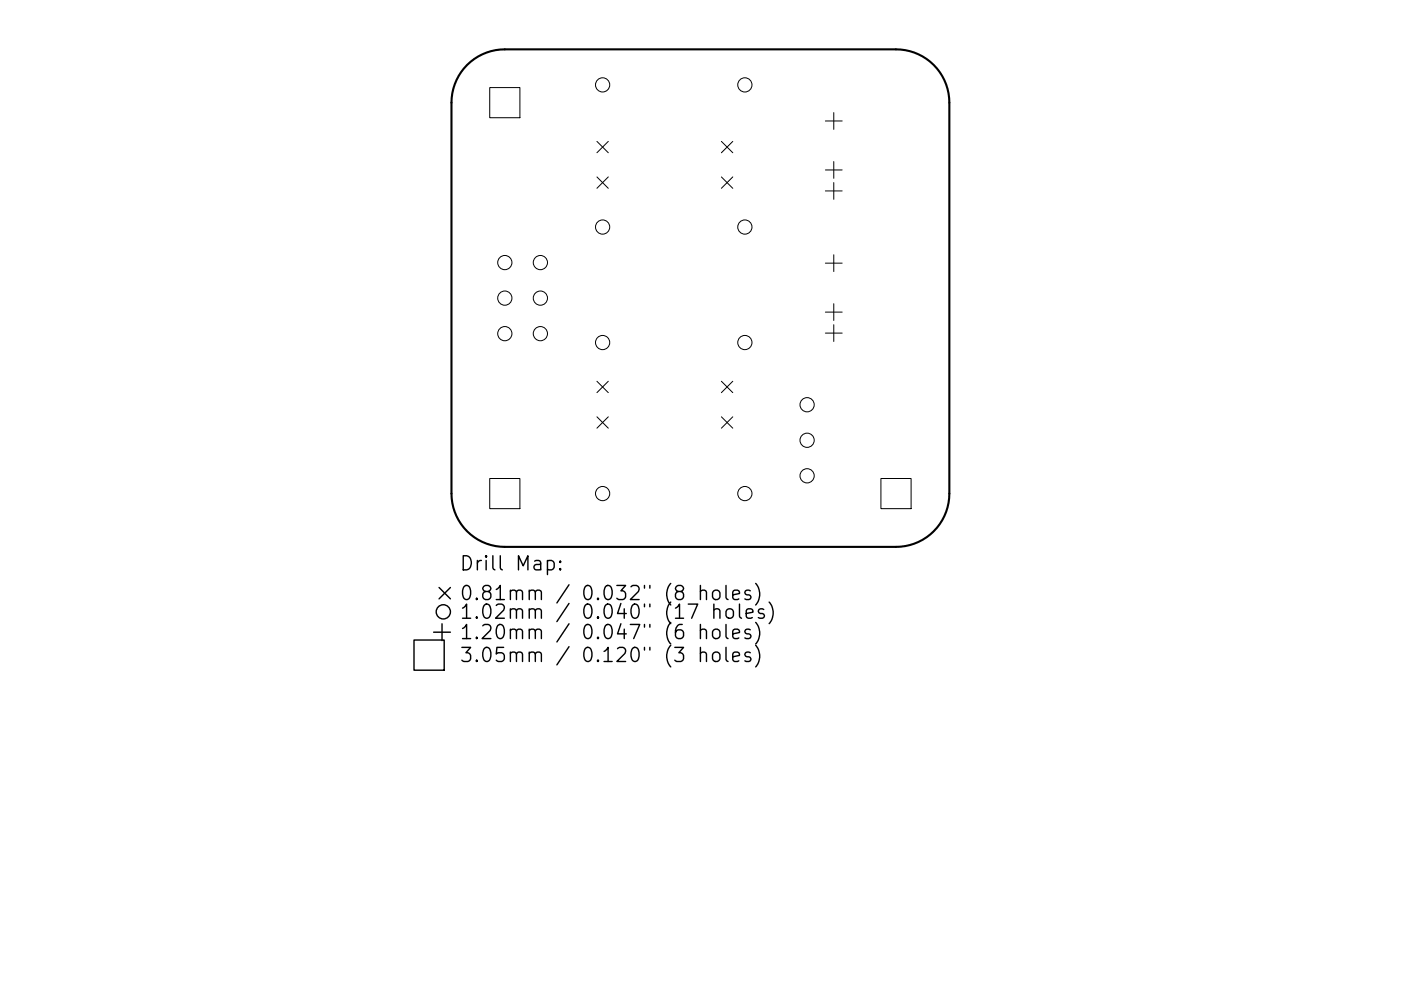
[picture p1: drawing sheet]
<svg xmlns="http://www.w3.org/2000/svg" width="297mm" height="210mm" viewBox="0 0 297 210" stroke-linecap="round" stroke-linejoin="round" font-family="sans-serif">
<path d="M99 13.8a11.3 11.3 0 0 1 8-3.3h83a11.3 11.3 0 0 1 11.3 11.3v82.9a11.3 11.3 0 0 1-11.3 11.3h-83a11.3 11.3 0 0 1-11.3-11.3v-82.9a11.3 11.3 0 0 1 3.3-8z" fill="none" stroke="#000" stroke-width=".45"/>
<g fill="none" stroke="#000" stroke-width=".21">
<path d="M103.8 18.6h6.4v6.4h-6.4zM126.6 30l2.4 2.4M126.6 37.5l2.4 2.5M129 30l-2.4 2.4M129 37.5l-2.4 2.5M152.9 30l2.5 2.4M152.9 37.5l2.5 2.5M155.4 30l-2.5 2.4M155.4 37.5l-2.5 2.5M175 25.7h3.6M175 36.1h3.6M176.8 23.9v3.6"/>
<path d="M176.8 34.3v3.5M176.8 38.7v3.6M175 40.5h3.6M175 55.8h3.6M176.8 54v3.6M175 66.2h3.6M175 70.7h3.6M176.8 64.4v3.6M176.8 68.9v3.6M126.6 80.9l2.4 2.4M126.6 88.4l2.4 2.4M129 80.9l-2.4 2.4"/>
<path d="M129 88.4l-2.4 2.4M152.9 80.9l2.5 2.4M152.9 88.4l2.5 2.4M155.4 80.9l-2.5 2.4M155.4 88.4l-2.5 2.4M103.8 101.5h6.4v6.4h-6.4zM186.8 101.5h6.4v6.4h-6.4z"/>
<circle cx="127.8" cy="18" r="1.51"/>
<circle cx="157.9" cy="18" r="1.51"/>
<circle cx="107" cy="55.7" r="1.51"/>
<circle cx="114.6" cy="55.7" r="1.51"/>
<circle cx="127.8" cy="48.2" r="1.51"/>
<circle cx="157.9" cy="48.2" r="1.51"/>
<circle cx="107" cy="70.8" r="1.51"/>
<circle cx="107" cy="63.3" r="1.51"/>
<circle cx="114.6" cy="70.8" r="1.51"/>
<circle cx="114.6" cy="63.3" r="1.51"/>
<circle cx="127.8" cy="72.7" r="1.51"/>
<circle cx="157.9" cy="72.7" r="1.51"/>
<circle cx="171.1" cy="85.9" r="1.51"/>
<circle cx="171.1" cy="93.4" r="1.51"/>
<circle cx="127.8" cy="104.7" r="1.51"/>
<circle cx="157.9" cy="104.7" r="1.51"/>
<circle cx="171.1" cy="100.9" r="1.51"/>
</g>
<g fill="none" stroke="#000" stroke-width=".3">
<path d="M98.2 117.9a1.58 1.58 0 0 1 1.7 1 1.58 1.58 0 0 1-.5 1.9l-1.2 .1zM101.2 118.9v2M102.1 118.9a.77 .77 0 0 0-.9 .6M103.1 117.9l-.2 .2 .2 .1 .1-.1-.1-.2v.3M103.1 118.9v2M104.5 117.9v2.6l.4 .4M106.1 117.9v2.6l.4 .4M113.4 119.1l.2-.2 .9 .2 .1 .2v1.6M114.6 119.6l-1 .2a.59 .59 0 0 0-.4 .5 .59 .59 0 0 0 .4 .6l1-.1M116.1 119.1l.8-.2 .6 .6v.8l-.3 .5-.3 .1-.8-.1M116.1 118.9v3M118.8 119.1l.1 .1-.1 .1-.2-.1 .2-.1v.2"/>
<path d="M87.8 135.8h6.4v6.4h-6.4zM91.9 134.1h3.6M93.1 124.6l2.4 2.5M93.7 132.3v3.6M95.5 124.6l-2.4 2.5M97.9 137.3h1.9l-1 1.2a.81 .81 0 0 1 1 .6v.7l-.3 .4-.3 .1h-.8l-.5-.2M98.1 129l.8-.8v3M98.1 133.3l.8-.8v3M98.1 131.2h1.7M98.1 135.5h1.7M98.4 124.5a.72 .72 0 0 1 .7-.3 .72 .72 0 0 1 .5 .6 1.76 1.76 0 0 1-.5 2.4 .77 .77 0 0 1-.9-.6 2.56 2.56 0 0 1 .2-2.1zM101.1 126.9l.1 .2-.1 .1-.2-.1 .2-.2v.3"/>
<path d="M101.1 130.9l.1 .1-.1 .2-.2-.2 .2-.1v.3M101.1 135.2l.1 .1-.1 .2-.2-.2 .2-.1v.3M102.4 132.8l.4-.3h.7a.81 .81 0 0 1 .4 1.3l-1.7 1.7h1.9M102.6 137.6a.72 .72 0 0 1 .8-.2 .72 .72 0 0 1 .5 .5 1.76 1.76 0 0 1-.5 2.4 .77 .77 0 0 1-.9-.5 2.56 2.56 0 0 1 .1-2.2zM102.8 128.3a.71 .71 0 0 1 1.1 .4 1.76 1.76 0 0 1-.5 2.5 .77 .77 0 0 1-.9-.6 2.34 2.34 0 0 1 .3-2.3zM102.9 125.5l-.3-.1a.62 .62 0 0 1-.2-.7 .62 .62 0 0 1 .5-.5l.9 .2a.62 .62 0 0 1 .3 .6 .62 .62 0 0 1-.6 .5h-.6l-.5 .6v.5l.5 .6 .9-.1 .3-.5v-.5l-.6-.6M105.2 125.1l.9-.9v3M105.2 128.5l.4-.3h.8a.81 .81 0 0 1 .4 1.3l-1.7 1.7h1.8M105.2 127.2h1.7M105.6 132.6a.71 .71 0 0 1 1.2 .5 1.76 1.76 0 0 1-.6 2.4 .77 .77 0 0 1-.8-.6 2.34 2.34 0 0 1 .2-2.3zM106.8 137.3h-1.4l-.2 1.5 .4-.3 1 .1 .3 .5-.1 1-.4 .2h-.8l-.4-.2M108.2 125.5a.74 .74 0 0 1 1.3 .1v1.6"/>
<path d="M108.2 129.5a.75 .75 0 0 1 1.3 .1v1.6M108.2 133.8a.75 .75 0 0 1 1.3 .1v1.6M108.2 138.6a.74 .74 0 0 1 1.3 .2v1.5M108.2 125.2v2M108.2 129.2v2M108.2 133.5v2M108.2 138.3v2M109.5 125.6l.4-.4 .7 .2 .2 .2v1.6M109.5 129.6l.4-.4 .7 .1 .2 .3v1.6M109.5 133.9l.4-.4 .7 .1 .2 .3v1.6M109.5 138.8l.4-.5 .7 .2 .2 .3v1.5M109.9 120.9v-3l1 2.2 1-2.2v3"/>
<path d="M112.2 125.5a.74 .74 0 0 1 1.3 .1v1.6M112.2 129.5a.75 .75 0 0 1 1.3 .1v1.6M112.2 133.8a.75 .75 0 0 1 1.3 .1v1.6M112.2 138.6a.74 .74 0 0 1 1.3 .2v1.5M112.2 125.2v2M112.2 129.2v2M112.2 133.5v2M112.2 138.3v2M113.5 125.6l.4-.4 .7 .2 .2 .2v1.6M113.5 129.6l.4-.4 .7 .1 .2 .3v1.6M113.5 133.9l.4-.4 .7 .1 .2 .3v1.6M113.5 138.8l.4-.5 .7 .2 .2 .3v1.5"/>
<path d="M118.8 120.6l.1 .2-.1 .1-.2-.1 .2-.2v.3M120.6 124.1l-2.5 3.8M120.6 128l-2.5 3.9M120.6 132.3l-2.5 3.9M120.6 137.2l-2.5 3.9M124.1 137.6a.72 .72 0 0 1 .7-.2 .72 .72 0 0 1 .6 .5 1.76 1.76 0 0 1-.6 2.4 .77 .77 0 0 1-.9-.5 2.56 2.56 0 0 1 .2-2.2zM124.2 124.4a.71 .71 0 0 1 1.2 .4 1.76 1.76 0 0 1-.6 2.4 .77 .77 0 0 1-.9-.6 2.34 2.34 0 0 1 .3-2.2zM124.2 128.3a.71 .71 0 0 1 1.2 .4 1.76 1.76 0 0 1-.6 2.5 .77 .77 0 0 1-.9-.6 2.34 2.34 0 0 1 .3-2.3zM124.2 132.6a.71 .71 0 0 1 1.2 .5 1.76 1.76 0 0 1-.6 2.4 .77 .77 0 0 1-.9-.6 2.34 2.34 0 0 1 .3-2.3zM126.8 126.9l.1 .2-.1 .1-.2-.1 .2-.2v.3M126.8 130.9l.1 .1-.1 .2-.2-.2 .2-.1v.3M126.8 135.2l.1 .1-.1 .2-.2-.2 .2-.1v.3"/>
<path d="M128.1 138.2l.8-.9v3M128.4 124.5a.72 .72 0 0 1 .7-.3 .72 .72 0 0 1 .5 .6 1.76 1.76 0 0 1-.5 2.4 .77 .77 0 0 1-.9-.6 2.56 2.56 0 0 1 .2-2.1zM128.5 128.3a.71 .71 0 0 1 1.1 .4 1.76 1.76 0 0 1-.5 2.5 .77 .77 0 0 1-.9-.6 2.34 2.34 0 0 1 .3-2.3zM128.5 132.6a.71 .71 0 0 1 1.1 .5 1.76 1.76 0 0 1-.5 2.4 .77 .77 0 0 1-.9-.6 2.34 2.34 0 0 1 .3-2.3zM130.8 124.2h1.8l-1 1.2a.81 .81 0 0 1 1 .5v.7l-.2 .5-.3 .1h-.9l-.4-.3M130.9 137.6l.5-.3h.7a.81 .81 0 0 1 .4 1.3l-1.7 1.7h1.8M131.6 128l-.7 2.2h1.9M131.6 132.3l-.7 2.2h1.9M132.4 129.2v2M132.4 133.5v2M133.6 132.5h2l-1.2 3M133.8 124.5l.4-.3h.7a.81 .81 0 0 1 .5 1.3l-1.8 1.7h1.9"/>
<path d="M134.1 137.6a.72 .72 0 0 1 .7-.2 .72 .72 0 0 1 .6 .5 1.76 1.76 0 0 1-.6 2.4 .77 .77 0 0 1-.9-.5 2.56 2.56 0 0 1 .2-2.2zM134.2 128.3a.71 .71 0 0 1 1.2 .4 1.76 1.76 0 0 1-.6 2.5 .77 .77 0 0 1-.9-.6 2.34 2.34 0 0 1 .3-2.3zM136.6 124.2v.6M136.6 128.2v.5M136.6 132.5v.6M136.6 137.3v.6M137.8 124.2v.6M137.8 128.2v.5M137.8 132.5v.6M137.8 137.3v.6M142.2 123.8a3.4 3.4 0 0 0 0 4.6M142.2 127.7a3.4 3.4 0 0 0 0 4.6"/>
<path d="M142.2 132.1a3.4 3.4 0 0 0 0 4.5M142.2 136.9a3.4 3.4 0 0 0 0 4.6M143.1 137.3h1.8l-1 1.2a.81 .81 0 0 1 1 .6v.7l-.3 .4-.2 .1h-.9l-.4-.2M143.2 129l.9-.8v3M143.2 131.2h1.7M143.8 125.5l-.3-.1a.62 .62 0 0 1-.3-.7 .62 .62 0 0 1 .6-.5l.8 .2a.62 .62 0 0 1 .3 .6 .62 .62 0 0 1-.5 .5h-.6l-.6 .6v.5l.6 .6 .8-.1 .3-.5v-.5l-.5-.6M144.6 132.5a1.19 1.19 0 0 0-1.4 1.3v1.1l.3 .4 .9 .2 .4-.3 .1-1-.3-.4-.8-.2-.6 .6M145.9 128.2h2l-1.3 3M148.5 125.5a.74 .74 0 0 1 1.3 .1v1.6M148.5 133.8a.75 .75 0 0 1 1.3 .1v1.6M148.5 138.6a.74 .74 0 0 1 1.3 .2v1.5M148.5 124.2v3"/>
<path d="M148.5 132.5v3M148.5 137.3v3M151.2 125.5a.81 .81 0 0 1 .8-.3 .81 .81 0 0 1 .6 .6v.8a.81 .81 0 0 1-.7 .6 .81 .81 0 0 1-.8-.6v-.8zM151.4 129.5a.74 .74 0 0 1 1.2 .1v1.6M151.4 133.6a.81 .81 0 0 1 1.2 .5v.8a.81 .81 0 0 1-.7 .6 .81 .81 0 0 1-.8-.6v-.8zM151.4 138.5a.81 .81 0 0 1 1.2 .4v.9a.81 .81 0 0 1-.7 .6 .81 .81 0 0 1-.8-.6v-.9zM151.4 128.2v3M153.9 124.2v2.6l.5 .4M153.9 132.5v2.6l.5 .4M153.9 137.3v2.6l.5 .4M154.2 129.3a.81 .81 0 0 1 1.3 .4v.9a.81 .81 0 0 1-.8 .6 .81 .81 0 0 1-.8-.6v-.9zM155.4 126.2l1.4-.3-.2-.5-.8-.2-.4 .4v1.2l.1 .3 .3 .1 .8-.1"/>
<path d="M155.4 134.5l1.4-.3-.2-.6-.8-.1-.4 .4v1.2l.1 .2 .3 .2 .8-.2M155.4 139.3l1.4-.2-.2-.6-.8-.2-.4 .5v1.1l.1 .3 .3 .1 .8-.1M156.8 128.2v2.5l.4 .5M158.2 130.2l1.4-.3-.1-.6-.9-.1-.4 .4v1.1l.2 .3 .2 .2 .9-.2M159.1 125.4l-.7-.2-.5 .4 .2 .5 1 .3 .1 .2-.1 .5-.3 .1-.9-.1M159.1 133.6l-.7-.1-.5 .4 .2 .4 1 .3 .1 .3-.1 .4-.3 .2-.9-.2M159.1 138.5l-.7-.2-.5 .5 .2 .4 1 .3 .1 .3-.1 .4-.3 .1-.9-.1M160.2 123.8a3.4 3.4 0 0 1 0 4.6M160.2 132.1a3.4 3.4 0 0 1 0 4.5M160.2 136.9a3.4 3.4 0 0 1 0 4.6M161.9 129.3l-.7-.1-.4 .4 .1 .4 1 .3 .2 .3-.2 .4-.3 .2-.8-.2M163.1 127.7a3.4 3.4 0 0 1 0 4.6"/>
<path d="M101.1 140.1l.1 .1-.1 .1-.2-.1 .2-.1v.2M126.8 140.1l.1 .1-.1 .1-.2-.1 .2-.1v.2M128.1 140.3h1.7"/>
<circle cx="94" cy="129.8" r="1.51"/>
</g>
</svg>
